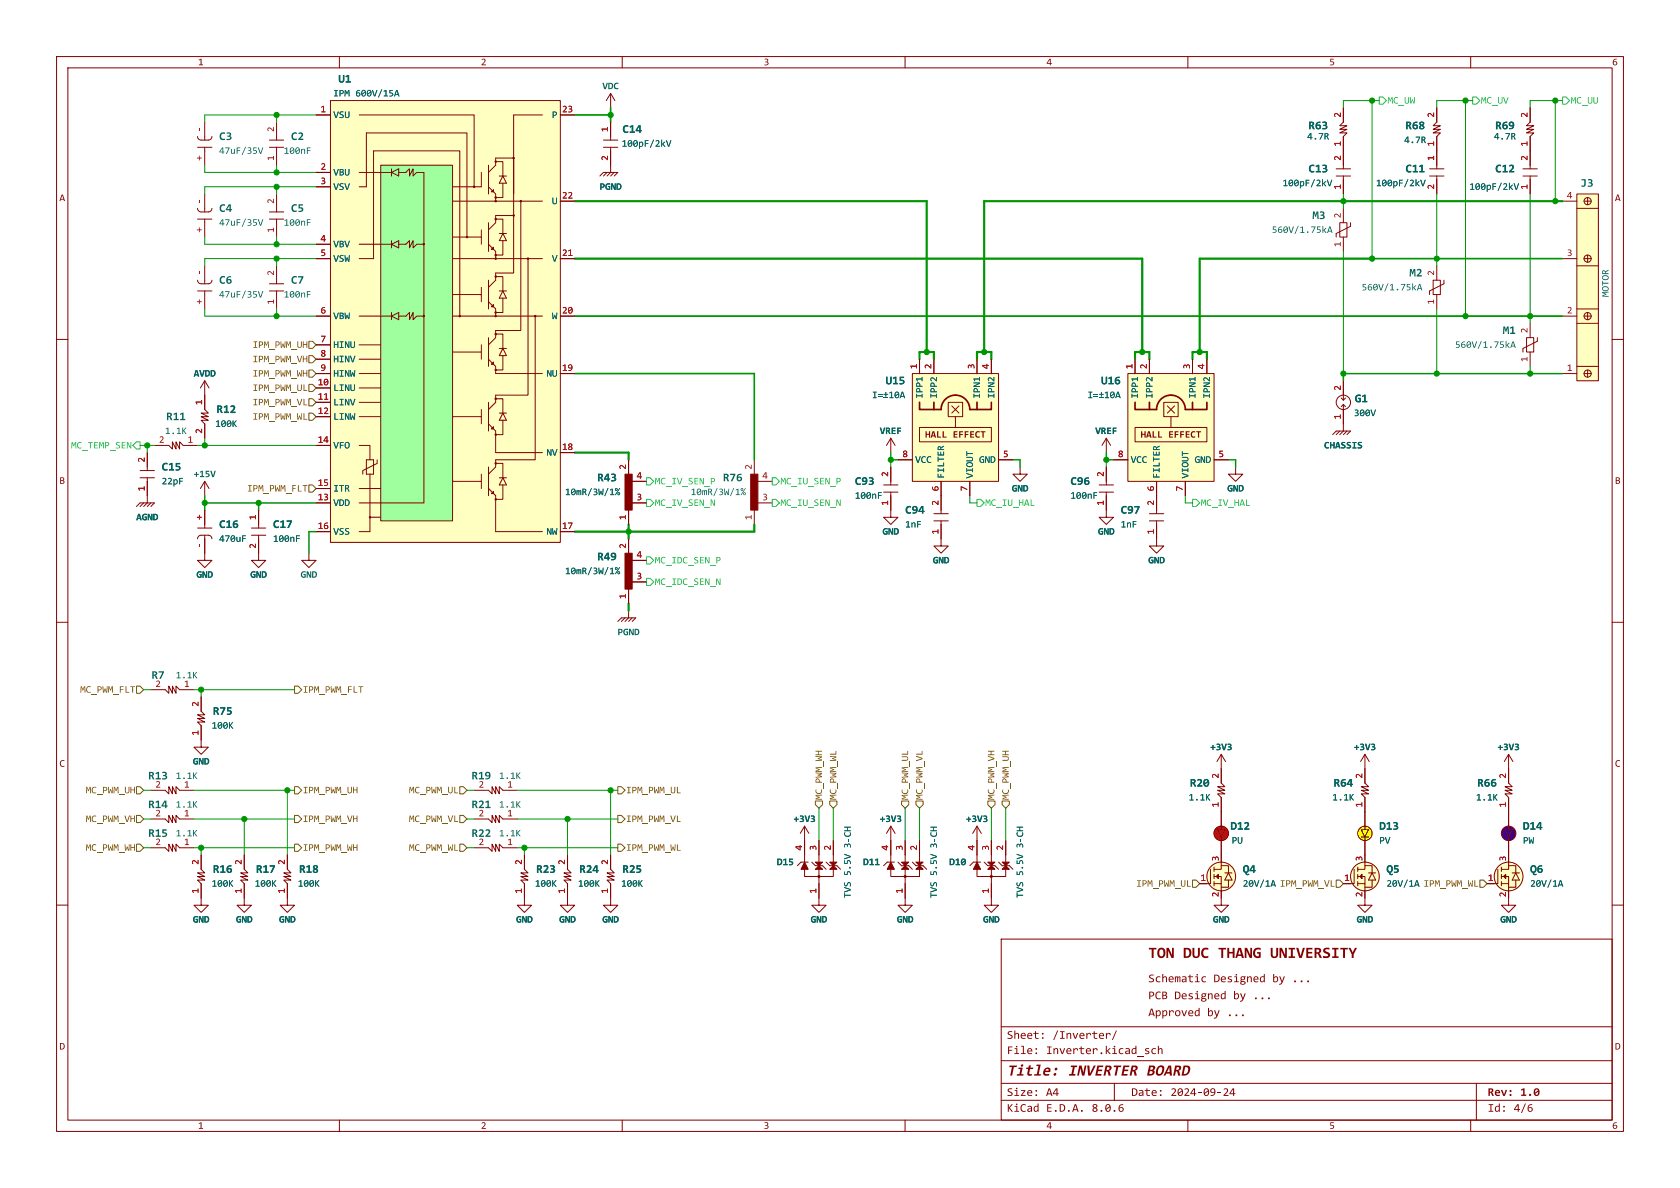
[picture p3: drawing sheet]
<svg xmlns="http://www.w3.org/2000/svg" width="297mm" height="210mm" viewBox="0 0 297 210" stroke-linecap="round" stroke-linejoin="round" font-family="sans-serif">
<defs><g id="words">
<g font-size="2.8" fill="#840000">
<text x="203" y="169.9">TONDUCTHANGUNIVERSITY</text>
<text x="178" y="190.7">Title:</text>
<text x="188.8" y="190.7">INVERTERBOARD</text>
</g>
<g font-size="2.1" fill="#006464">
<text x="59.8" y="15">U1</text>
<text x="110" y="23.9">C14</text>
<text x="231.3" y="23.3">R63</text>
<text x="248.5" y="23.3">R68</text>
<text x="264.3" y="23.3">R69</text>
<text x="38.7" y="25.2">C3</text>
<text x="51.4" y="25.2">C2</text>
<text x="231.3" y="30.9">C13</text>
<text x="248.5" y="30.9">C11</text>
<text x="264.3" y="30.9">C12</text>
<text x="279.4" y="33.5">J3</text>
<text x="38.7" y="37.9">C4</text>
<text x="51.4" y="37.9">C5</text>
<text x="232" y="39.2">M3</text>
<text x="38.7" y="50.6">C6</text>
<text x="51.4" y="50.6">C7</text>
<text x="249.2" y="49.3">M2</text>
<text x="265.7" y="59.5">M1</text>
<text x="156.6" y="68.4">U15</text>
<text x="194.7" y="68.4">U16</text>
<text x="239.5" y="71.6">G1</text>
<text x="29.4" y="74.7">R11</text>
<text x="38.3" y="73.5">R12</text>
<text x="28.6" y="83.6">C15</text>
<text x="105.6" y="85.5">R43</text>
<text x="127.8" y="85.5">R76</text>
<text x="151.1" y="86.2">C93</text>
<text x="189.2" y="86.2">C96</text>
<text x="38.7" y="93.8">C16</text>
<text x="48.3" y="93.8">C17</text>
<text x="160" y="91.2">C94</text>
<text x="198.1" y="91.2">C97</text>
<text x="105.6" y="99.5">R49</text>
<text x="26.8" y="120.4">R7</text>
<text x="37.6" y="126.8">R75</text>
<text x="26.2" y="138.2">R13</text>
<text x="26.2" y="143.3">R14</text>
<text x="83.4" y="143.3">R21</text>
<text x="83.4" y="138.2">R19</text>
<text x="210.4" y="139.5">R20</text>
<text x="235.8" y="139.5">R64</text>
<text x="261.2" y="139.5">R66</text>
<text x="26.2" y="148.4">R15</text>
<text x="83.4" y="148.4">R22</text>
<text x="217.5" y="147.1">D12</text>
<text x="243.8" y="147.1">D13</text>
<text x="269.2" y="147.1">D14</text>
<text x="37.6" y="154.7">R16</text>
<text x="45.3" y="154.7">R17</text>
<text x="52.9" y="154.7">R18</text>
<text x="94.8" y="154.7">R23</text>
<text x="102.4" y="154.7">R24</text>
<text x="110" y="154.7">R25</text>
<text x="219.7" y="154.7">Q4</text>
<text x="245.1" y="154.7">Q5</text>
<text x="270.5" y="154.7">Q6</text>
</g>
<g font-size="2.1" fill="#840000">
<text x="203" y="174.1">Schematic</text>
<text x="203" y="177.1">PCBDesigned</text>
<text x="214.5" y="174.1">Designed</text>
<text x="218" y="177.1">by ...</text>
<text x="224.9" y="174.1">by ...</text>
<text x="178" y="184.1">Sheet:</text>
<text x="186.1" y="184.1">/Inverter/</text>
<text x="203" y="180.1">Approved by ...</text>
<text x="178" y="186.8">File:</text>
<text x="184.9" y="186.8">Inverter.kicad_sch</text>
<text x="178" y="197">KiCad E.D.A.</text>
<text x="178" y="194.2">Size:</text>
<text x="184.9" y="194.2">A4</text>
<text x="193" y="197">8.0.6</text>
<text x="200" y="194.2">Date:</text>
<text x="206.9" y="194.2">2024-09-24</text>
<text x="263" y="194.2">Rev: 1.0</text>
<text x="263" y="197">Id:</text>
<text x="267.6" y="197">4/6</text>
</g>
<g font-size="1.8" fill="#840000">
<text x="35" y="11.9">1</text>
<text x="85" y="11.9">2</text>
<text x="135" y="11.9">3</text>
<text x="185" y="11.9">4</text>
<text x="235" y="11.9">5</text>
<text x="285" y="11.9">6</text>
<text x="10.5" y="35.9">A</text>
<text x="285.5" y="35.9">A</text>
<text x="163.5" y="77.7">HALLEFFECT</text>
<text x="201.6" y="77.7">HALLEFFECT</text>
<text x="10.5" y="85.9">B</text>
<text x="285.5" y="85.9">B</text>
<text x="10.5" y="135.9">C</text>
<text x="285.5" y="135.9">C</text>
<text x="10.5" y="185.9">D</text>
<text x="285.5" y="185.9">D</text>
<text x="35" y="199.9">1</text>
<text x="85" y="199.9">2</text>
<text x="135" y="199.9">3</text>
<text x="185" y="199.9">4</text>
<text x="235" y="199.9">5</text>
<text x="285" y="199.9">6</text>
</g>
<g font-size="1.8" fill="#006464">
<text x="58.9" y="17.4">IPM 600V/15A</text>
<text x="106.5" y="16.1">VDC</text>
<text x="58.9" y="21.2">VSU</text>
<text x="97.6" y="21.2">P</text>
<text x="38.7" y="27.6">47uF/35V</text>
<text x="50.2" y="27.6">100nF</text>
<text x="109.9" y="26.3">100pF/2kV</text>
<text x="231.1" y="25">4.7R</text>
<text x="248.2" y="25.7">4.7R</text>
<text x="264.1" y="25">4.7R</text>
<text x="58.9" y="31.4">VBU</text>
<text x="58.9" y="33.9">VSV</text>
<text x="106" y="33.9">PGND</text>
<text x="226.7" y="33.3">100pF/2kV</text>
<text x="243.3" y="33.3">100pF/2kV</text>
<text x="259.8" y="33.9">100pF/2kV</text>
<text x="38.7" y="40.3">47uF/35V</text>
<text x="50.2" y="40.3">100nF</text>
<text x="97.6" y="36.5">U</text>
<text x="224.8" y="41.5">560V/1.75kA</text>
<text x="58.9" y="44.1">VBV</text>
<text x="58.9" y="46.6">VSW</text>
<text x="97.6" y="46.6">V</text>
<text x="38.7" y="53">47uF/35V</text>
<text x="50.2" y="53">100nF</text>
<text x="240.7" y="51.7">560V/1.75kA</text>
<text x="284.7" y="52.5" transform="rotate(-90 284.7 52.5)">MOTOR</text>
<text x="58.9" y="56.8">VBW</text>
<text x="97.6" y="56.8">W</text>
<text x="58.9" y="61.9">HINU</text>
<text x="58.9" y="64.4">HINV</text>
<text x="257.2" y="61.9">560V/1.75kA</text>
<text x="34.2" y="66.9">AVDD</text>
<text x="58.9" y="69.5">LINU</text>
<text x="58.9" y="66.9">HINW</text>
<text x="96.6" y="66.9">NU</text>
<text x="163.5" y="70.5" transform="rotate(-90 163.5 70.5)">IPP1</text>
<text x="166" y="70.5" transform="rotate(-90 166 70.5)">IPP2</text>
<text x="173.6" y="70.5" transform="rotate(-90 173.6 70.5)">IPN1</text>
<text x="176.2" y="70.5" transform="rotate(-90 176.2 70.5)">IPN2</text>
<text x="201.6" y="70.5" transform="rotate(-90 201.6 70.5)">IPP1</text>
<text x="204.1" y="70.5" transform="rotate(-90 204.1 70.5)">IPP2</text>
<text x="211.7" y="70.5" transform="rotate(-90 211.7 70.5)">IPN1</text>
<text x="214.3" y="70.5" transform="rotate(-90 214.3 70.5)">IPN2</text>
<text x="29.2" y="77.1">1.1K</text>
<text x="38.1" y="75.8">100K</text>
<text x="58.9" y="72">LINV</text>
<text x="58.9" y="74.6">LINW</text>
<text x="155.5" y="77.1">VREF</text>
<text x="193.6" y="77.1">VREF</text>
<text x="239.3" y="73.9">300V</text>
<text x="58.9" y="79.6">VFO</text>
<text x="96.6" y="80.9">NV</text>
<text x="161.8" y="82.2">VCC</text>
<text x="173.1" y="82.2">GND</text>
<text x="199.9" y="82.2">VCC</text>
<text x="211.2" y="82.2">GND</text>
<text x="234.1" y="79.6">CHASSIS</text>
<text x="28.6" y="86">22pF</text>
<text x="34.2" y="84.7">+15V</text>
<text x="58.9" y="89.8">VDD</text>
<text x="58.9" y="87.3">ITR</text>
<text x="99.9" y="87.9">10mR/3W/1%</text>
<text x="122.1" y="87.9">10mR/3W/1%</text>
<text x="151.1" y="88.5">100nF</text>
<text x="167.3" y="84.6" transform="rotate(-90 167.3 84.6)">FILTER</text>
<text x="172.4" y="84.6" transform="rotate(-90 172.4 84.6)">VIOUT</text>
<text x="178.9" y="87.3">GND</text>
<text x="189.2" y="88.5">100nF</text>
<text x="205.4" y="84.6" transform="rotate(-90 205.4 84.6)">FILTER</text>
<text x="210.5" y="84.6" transform="rotate(-90 210.5 84.6)">VIOUT</text>
<text x="217" y="87.3">GND</text>
<text x="24.1" y="92.3">AGND</text>
<text x="58.9" y="94.9">VSS</text>
<text x="96.6" y="94.9">NW</text>
<text x="156" y="94.9">GND</text>
<text x="160" y="93.6">1nF</text>
<text x="194.1" y="94.9">GND</text>
<text x="198.1" y="93.6">1nF</text>
<text x="38.7" y="96.2">470uF</text>
<text x="48.3" y="96.2">100nF</text>
<text x="99.9" y="101.9">10mR/3W/1%</text>
<text x="164.9" y="100">GND</text>
<text x="203" y="100">GND</text>
<text x="34.7" y="102.5">GND</text>
<text x="44.3" y="102.5">GND</text>
<text x="53.1" y="102.5">GND</text>
<text x="109.2" y="112.7">PGND</text>
<text x="31.1" y="120.3">1.1K</text>
<text x="37.4" y="129.2">100K</text>
<text x="34.1" y="135.5">GND</text>
<text x="213.9" y="133">+3V3</text>
<text x="239.3" y="133">+3V3</text>
<text x="264.7" y="133">+3V3</text>
<text x="31.1" y="138.1">1.1K</text>
<text x="31.1" y="143.1">1.1K</text>
<text x="88.2" y="143.1">1.1K</text>
<text x="88.2" y="138.1">1.1K</text>
<text x="210.1" y="141.9">1.1K</text>
<text x="235.5" y="141.9">1.1K</text>
<text x="260.9" y="141.9">1.1K</text>
<text x="31.1" y="148.2">1.1K</text>
<text x="88.2" y="148.2">1.1K</text>
<text x="140.3" y="145.7">+3V3</text>
<text x="150.8" y="150" transform="rotate(-90 150.8 150)">3-CH</text>
<text x="155.5" y="145.7">+3V3</text>
<text x="166" y="150" transform="rotate(-90 166 150)">3-CH</text>
<text x="170.8" y="145.7">+3V3</text>
<text x="181.2" y="150" transform="rotate(-90 181.2 150)">3-CH</text>
<text x="217.8" y="149.5">PU</text>
<text x="243.8" y="149.5">PV</text>
<text x="269.2" y="149.5">PW</text>
<text x="137.3" y="153.3">D15</text>
<text x="152.6" y="153.3">D11</text>
<text x="167.8" y="153.3">D10</text>
<text x="37.4" y="157.1">100K</text>
<text x="45" y="157.1">100K</text>
<text x="52.7" y="157.1">100K</text>
<text x="94.6" y="157.1">100K</text>
<text x="102.2" y="157.1">100K</text>
<text x="109.8" y="157.1">100K</text>
<text x="150.8" y="158.8" transform="rotate(-90 150.8 158.8)">TVS 5.5V</text>
<text x="166" y="158.8" transform="rotate(-90 166 158.8)">TVS 5.5V</text>
<text x="181.2" y="158.8" transform="rotate(-90 181.2 158.8)">TVS 5.5V</text>
<text x="219.7" y="157.1">20V/1A</text>
<text x="245.1" y="157.1">20V/1A</text>
<text x="270.5" y="157.1">20V/1A</text>
<text x="34.1" y="163.5">GND</text>
<text x="41.7" y="163.5">GND</text>
<text x="49.3" y="163.5">GND</text>
<text x="91.2" y="163.5">GND</text>
<text x="98.9" y="163.5">GND</text>
<text x="106.5" y="163.5">GND</text>
<text x="143.3" y="163.5">GND</text>
<text x="158.6" y="163.5">GND</text>
<text x="173.8" y="163.5">GND</text>
<text x="214.4" y="163.5">GND</text>
<text x="239.8" y="163.5">GND</text>
<text x="265.2" y="163.5">GND</text>
</g>
<g font-size="1.8" fill="#a90000">
<text x="35.9" y="23.3" transform="rotate(-90 35.9 23.3)">-</text>
<text x="48.6" y="23.3" transform="rotate(-90 48.6 23.3)">2</text>
<text x="56.7" y="20.1">1</text>
<text x="99.4" y="20.1">23</text>
<text x="107.7" y="23.3" transform="rotate(-90 107.7 23.3)">1</text>
<text x="237.2" y="20.8" transform="rotate(-90 237.2 20.8)">2</text>
<text x="253.7" y="20.8" transform="rotate(-90 253.7 20.8)">2</text>
<text x="270.3" y="20.8" transform="rotate(-90 270.3 20.8)">2</text>
<text x="35.9" y="28.4" transform="rotate(-90 35.9 28.4)">+</text>
<text x="48.6" y="28.4" transform="rotate(-90 48.6 28.4)">1</text>
<text x="107.7" y="28.4" transform="rotate(-90 107.7 28.4)">2</text>
<text x="237.2" y="28.4" transform="rotate(-90 237.2 28.4)">2</text>
<text x="237.2" y="25.9" transform="rotate(-90 237.2 25.9)">1</text>
<text x="253.7" y="28.4" transform="rotate(-90 253.7 28.4)">1</text>
<text x="253.7" y="25.9" transform="rotate(-90 253.7 25.9)">1</text>
<text x="270.3" y="28.4" transform="rotate(-90 270.3 28.4)">2</text>
<text x="270.3" y="25.9" transform="rotate(-90 270.3 25.9)">1</text>
<text x="56.7" y="30.2">2</text>
<text x="56.7" y="32.8">3</text>
<text x="99.4" y="35.3">22</text>
<text x="237.2" y="33.5" transform="rotate(-90 237.2 33.5)">1</text>
<text x="253.7" y="33.5" transform="rotate(-90 253.7 33.5)">2</text>
<text x="270.3" y="33.5" transform="rotate(-90 270.3 33.5)">1</text>
<text x="277" y="35.3">4</text>
<text x="35.9" y="41.1" transform="rotate(-90 35.9 41.1)">+</text>
<text x="35.9" y="36" transform="rotate(-90 35.9 36)">-</text>
<text x="48.6" y="41.1" transform="rotate(-90 48.6 41.1)">1</text>
<text x="48.6" y="36" transform="rotate(-90 48.6 36)">2</text>
<text x="237.2" y="38.6" transform="rotate(-90 237.2 38.6)">2</text>
<text x="56.7" y="42.9">4</text>
<text x="56.7" y="45.5">5</text>
<text x="99.4" y="45.5">21</text>
<text x="237.2" y="43.7" transform="rotate(-90 237.2 43.7)">1</text>
<text x="277" y="45.5">3</text>
<text x="35.9" y="53.8" transform="rotate(-90 35.9 53.8)">+</text>
<text x="35.9" y="48.7" transform="rotate(-90 35.9 48.7)">-</text>
<text x="48.6" y="53.8" transform="rotate(-90 48.6 53.8)">1</text>
<text x="48.6" y="48.7" transform="rotate(-90 48.6 48.7)">2</text>
<text x="253.7" y="53.8" transform="rotate(-90 253.7 53.8)">1</text>
<text x="253.7" y="48.7" transform="rotate(-90 253.7 48.7)">2</text>
<text x="56.7" y="55.6">6</text>
<text x="99.4" y="55.6">20</text>
<text x="270.3" y="58.9" transform="rotate(-90 270.3 58.9)">2</text>
<text x="277" y="55.6">2</text>
<text x="56.7" y="60.7">7</text>
<text x="56.7" y="63.2">8</text>
<text x="56.7" y="65.8">9</text>
<text x="99.4" y="65.8">19</text>
<text x="162.3" y="65.3" transform="rotate(-90 162.3 65.3)">1</text>
<text x="164.8" y="65.3" transform="rotate(-90 164.8 65.3)">2</text>
<text x="172.5" y="65.3" transform="rotate(-90 172.5 65.3)">3</text>
<text x="175" y="65.3" transform="rotate(-90 175 65.3)">4</text>
<text x="200.4" y="65.3" transform="rotate(-90 200.4 65.3)">1</text>
<text x="202.9" y="65.3" transform="rotate(-90 202.9 65.3)">2</text>
<text x="210.6" y="65.3" transform="rotate(-90 210.6 65.3)">3</text>
<text x="213.1" y="65.3" transform="rotate(-90 213.1 65.3)">4</text>
<text x="270.3" y="64" transform="rotate(-90 270.3 64)">1</text>
<text x="277" y="65.8">1</text>
<text x="35.9" y="71.6" transform="rotate(-90 35.9 71.6)">1</text>
<text x="56.2" y="68.3">10</text>
<text x="56.2" y="70.9">11</text>
<text x="237.2" y="69.1" transform="rotate(-90 237.2 69.1)">2</text>
<text x="35.9" y="76.7" transform="rotate(-90 35.9 76.7)">2</text>
<text x="56.2" y="73.4">12</text>
<text x="237.2" y="74.1" transform="rotate(-90 237.2 74.1)">1</text>
<text x="25.8" y="81.8" transform="rotate(-90 25.8 81.8)">2</text>
<text x="28.1" y="78.5">2</text>
<text x="33.2" y="78.5">1</text>
<text x="56.2" y="78.5">14</text>
<text x="99.4" y="79.8">18</text>
<text x="110.9" y="83" transform="rotate(-90 110.9 83)">2</text>
<text x="133.1" y="83" transform="rotate(-90 133.1 83)">2</text>
<text x="159.5" y="81">8</text>
<text x="177.3" y="81">5</text>
<text x="197.6" y="81">8</text>
<text x="215.4" y="81">5</text>
<text x="25.8" y="86.8" transform="rotate(-90 25.8 86.8)">1</text>
<text x="56.2" y="88.6">13</text>
<text x="56.2" y="86.1">15</text>
<text x="112.5" y="88.6">3</text>
<text x="112.5" y="84.8">4</text>
<text x="134.8" y="88.6">3</text>
<text x="134.8" y="84.8">4</text>
<text x="157.2" y="89.4" transform="rotate(-90 157.2 89.4)">1</text>
<text x="157.2" y="84.3" transform="rotate(-90 157.2 84.3)">2</text>
<text x="166.1" y="89.4" transform="rotate(-90 166.1 89.4)">2</text>
<text x="166.1" y="86.8" transform="rotate(-90 166.1 86.8)">6</text>
<text x="171.2" y="86.8" transform="rotate(-90 171.2 86.8)">7</text>
<text x="195.3" y="89.4" transform="rotate(-90 195.3 89.4)">1</text>
<text x="195.3" y="84.3" transform="rotate(-90 195.3 84.3)">2</text>
<text x="204.2" y="89.4" transform="rotate(-90 204.2 89.4)">2</text>
<text x="204.2" y="86.8" transform="rotate(-90 204.2 86.8)">6</text>
<text x="209.3" y="86.8" transform="rotate(-90 209.3 86.8)">7</text>
<text x="35.9" y="91.9" transform="rotate(-90 35.9 91.9)">+</text>
<text x="45.5" y="91.9" transform="rotate(-90 45.5 91.9)">1</text>
<text x="56.2" y="93.7">16</text>
<text x="99.4" y="93.7">17</text>
<text x="110.9" y="91.9" transform="rotate(-90 110.9 91.9)">1</text>
<text x="133.1" y="91.9" transform="rotate(-90 133.1 91.9)">1</text>
<text x="166.1" y="94.5" transform="rotate(-90 166.1 94.5)">1</text>
<text x="204.2" y="94.5" transform="rotate(-90 204.2 94.5)">1</text>
<text x="35.9" y="97" transform="rotate(-90 35.9 97)">-</text>
<text x="45.5" y="97" transform="rotate(-90 45.5 97)">2</text>
<text x="110.9" y="97" transform="rotate(-90 110.9 97)">2</text>
<text x="112.5" y="98.8">4</text>
<text x="110.9" y="105.9" transform="rotate(-90 110.9 105.9)">1</text>
<text x="112.5" y="102.6">3</text>
<text x="27.5" y="121.7">2</text>
<text x="32.5" y="121.7">1</text>
<text x="35.3" y="124.9" transform="rotate(-90 35.3 124.9)">2</text>
<text x="35.3" y="130" transform="rotate(-90 35.3 130)">1</text>
<text x="215.6" y="137.6" transform="rotate(-90 215.6 137.6)">2</text>
<text x="241" y="137.6" transform="rotate(-90 241 137.6)">2</text>
<text x="266.4" y="137.6" transform="rotate(-90 266.4 137.6)">2</text>
<text x="27.5" y="139.4">2</text>
<text x="32.5" y="139.4">1</text>
<text x="84.6" y="139.4">2</text>
<text x="89.7" y="139.4">1</text>
<text x="215.6" y="142.7" transform="rotate(-90 215.6 142.7)">1</text>
<text x="241" y="142.7" transform="rotate(-90 241 142.7)">1</text>
<text x="266.4" y="142.7" transform="rotate(-90 266.4 142.7)">1</text>
<text x="27.5" y="149.6">2</text>
<text x="27.5" y="144.5">2</text>
<text x="32.5" y="149.6">1</text>
<text x="32.5" y="144.5">1</text>
<text x="84.6" y="149.6">2</text>
<text x="84.6" y="144.5">2</text>
<text x="89.7" y="149.6">1</text>
<text x="89.7" y="144.5">1</text>
<text x="35.3" y="152.9" transform="rotate(-90 35.3 152.9)">2</text>
<text x="42.9" y="152.9" transform="rotate(-90 42.9 152.9)">2</text>
<text x="50.5" y="152.9" transform="rotate(-90 50.5 152.9)">2</text>
<text x="92.5" y="152.9" transform="rotate(-90 92.5 152.9)">2</text>
<text x="100.1" y="152.9" transform="rotate(-90 100.1 152.9)">2</text>
<text x="107.7" y="152.9" transform="rotate(-90 107.7 152.9)">2</text>
<text x="142" y="150.3" transform="rotate(-90 142 150.3)">4</text>
<text x="144.5" y="150.3" transform="rotate(-90 144.5 150.3)">3</text>
<text x="147.1" y="150.3" transform="rotate(-90 147.1 150.3)">2</text>
<text x="157.2" y="150.3" transform="rotate(-90 157.2 150.3)">4</text>
<text x="159.8" y="150.3" transform="rotate(-90 159.8 150.3)">3</text>
<text x="162.3" y="150.3" transform="rotate(-90 162.3 150.3)">2</text>
<text x="172.5" y="150.3" transform="rotate(-90 172.5 150.3)">4</text>
<text x="175" y="150.3" transform="rotate(-90 175 150.3)">3</text>
<text x="177.5" y="150.3" transform="rotate(-90 177.5 150.3)">2</text>
<text x="212.2" y="156">1</text>
<text x="215.6" y="152.3" transform="rotate(-90 215.6 152.3)">3</text>
<text x="237.6" y="156">1</text>
<text x="241" y="152.3" transform="rotate(-90 241 152.3)">3</text>
<text x="263" y="156">1</text>
<text x="266.4" y="152.3" transform="rotate(-90 266.4 152.3)">3</text>
<text x="35.3" y="158" transform="rotate(-90 35.3 158)">1</text>
<text x="42.9" y="158" transform="rotate(-90 42.9 158)">1</text>
<text x="50.5" y="158" transform="rotate(-90 50.5 158)">1</text>
<text x="92.5" y="158" transform="rotate(-90 92.5 158)">1</text>
<text x="100.1" y="158" transform="rotate(-90 100.1 158)">1</text>
<text x="107.7" y="158" transform="rotate(-90 107.7 158)">1</text>
<text x="144.5" y="158" transform="rotate(-90 144.5 158)">1</text>
<text x="159.8" y="158" transform="rotate(-90 159.8 158)">1</text>
<text x="175" y="158" transform="rotate(-90 175 158)">1</text>
<text x="215.6" y="158.6" transform="rotate(-90 215.6 158.6)">2</text>
<text x="241" y="158.6" transform="rotate(-90 241 158.6)">2</text>
<text x="266.4" y="158.6" transform="rotate(-90 266.4 158.6)">2</text>
</g>
<g font-size="1.8" fill="#00c864">
<text x="245.3" y="18.7">MC_UW</text>
<text x="261.8" y="18.7">MC_UV</text>
<text x="277.7" y="18.7">MC_UU</text>
<text x="115.8" y="89.8">MC_IV_SEN_N</text>
<text x="115.8" y="86">MC_IV_SEN_P</text>
<text x="138" y="89.8">MC_IU_SEN_N</text>
<text x="138" y="86">MC_IU_SEN_P</text>
<text x="174.2" y="89.8">MC_IU_HAL</text>
<text x="212.3" y="89.8">MC_IV_HAL</text>
<text x="115.8" y="100">MC_IDC_SEN_P</text>
<text x="115.8" y="103.8">MC_IDC_SEN_N</text>
</g>
<g font-size="1.8" fill="#725600">
<text x="44.7" y="61.9">IPM_PWM_UH</text>
<text x="44.7" y="64.4">IPM_PWM_VH</text>
<text x="44.7" y="69.5">IPM_PWM_UL</text>
<text x="44.7" y="66.9">IPM_PWM_WH</text>
<text x="44.7" y="72">IPM_PWM_VL</text>
<text x="44.7" y="74.6">IPM_PWM_WL</text>
<text x="43.7" y="87.3">IPM_PWM_FLT</text>
<text x="53.5" y="122.8">IPM_PWM_FLT</text>
<text x="53.5" y="140.6">IPM_PWM_UH</text>
<text x="110.7" y="140.6">IPM_PWM_UL</text>
<text x="145.7" y="141.4" transform="rotate(-90 145.7 141.4)">MC_PWM_WH</text>
<text x="148.2" y="141.4" transform="rotate(-90 148.2 141.4)">MC_PWM_WL</text>
<text x="160.9" y="141.4" transform="rotate(-90 160.9 141.4)">MC_PWM_UL</text>
<text x="163.5" y="141.4" transform="rotate(-90 163.5 141.4)">MC_PWM_VL</text>
<text x="176.2" y="141.4" transform="rotate(-90 176.2 141.4)">MC_PWM_VH</text>
<text x="178.7" y="141.4" transform="rotate(-90 178.7 141.4)">MC_PWM_UH</text>
<text x="53.5" y="145.7">IPM_PWM_VH</text>
<text x="110.7" y="145.7">IPM_PWM_VL</text>
<text x="53.5" y="150.8">IPM_PWM_WH</text>
<text x="110.7" y="150.8">IPM_PWM_WL</text>
<text x="200.9" y="157.1">IPM_PWM_UL</text>
<text x="219.7" y="157.1">20V/1A IPM_PWM_VL</text>
<text x="245.1" y="157.1">20V/1A IPM_PWM_WL</text>
</g>
<g font-size="1.8" fill="#009600">
<text x="12.6" y="79.6">MC_TEMP_SEN</text>
<text x="14.2" y="122.8">MC_PWM_FLT</text>
<text x="15.2" y="140.6">MC_PWM_UH</text>
<text x="72.3" y="140.6">MC_PWM_UL</text>
<text x="15.2" y="145.7">MC_PWM_VH</text>
<text x="72.3" y="145.7">MC_PWM_VL</text>
<text x="15.2" y="150.8">MC_PWM_WH</text>
<text x="72.3" y="150.8">MC_PWM_WL</text>
</g>
</g></defs>
<g fill="none" stroke="#840000" stroke-width=".18">
<path d="M10 10h277v190h-277zM12 12h273v186h-273zM60 10v2M110 10v2M160 10v2M210 10v2M260 10v2M10 60h2M285 60h2M10 110h2M285 110h2M10 160h2"/>
<path d="M285 160h2M177 166h108v32h-108zM60 198v2M110 198v2M160 198v2M210 198v2M260 198v2"/>
</g>
<path d="M217.9 192.4h.3v.9h.2v.1h-.2v.3h-.2v-.3h-.7v-.1h.7v-.7l-.5 .7h-.2z" fill="#840000"/>
<path d="M177 194.5h108" fill="none" stroke="#840000" stroke-width=".18"/>
<path d="M197.9 195.4l.7-.2v.2l-.5 .1-.2 .3a.46 .46 0 0 1 .7 .2 .46 .46 0 0 1-.4 .6 .46 .46 0 0 1-.5-.5v-.1h.2a.3 .3 0 0 0 .1 .4 .3 .3 0 0 0 .4-.1 .3 .3 0 0 0-.1-.4l-.6 .1z" fill="#840000"/>
<path d="M177 191.5h108" fill="none" stroke="#840000" stroke-width=".18"/>
<g fill="#840000">
<circle cx="183.2" cy="192.8" r=".16"/>
<circle cx="183.2" cy="193.6" r=".16"/>
<circle cx="265.9" cy="195.6" r=".16"/>
<circle cx="265.9" cy="196.4" r=".16"/>
</g>
<path d="M177 187.5h108" fill="none" stroke="#840000" stroke-width=".18"/>
<g fill="#840000">
<path d="M184.7 188.9a.55 .55 0 0 1 .8-.2 .55 .55 0 0 1 .2 .8h-.9a.47 .47 0 0 0 .7 .3v.3a.66 .66 0 0 1-.9 0 .66 .66 0 0 1-.1-.8h.9a.29 .29 0 0 0-.3-.4 .29 .29 0 0 0-.3 .4h-.3z"/>
<path d="M181.8 185.4a.46 .46 0 0 1 .5-.1 .46 .46 0 0 1 .2 .6h-.7l.1 .3h.5v.1a.55 .55 0 0 1-.6 0 .55 .55 0 0 1-.2-.6h.7a.27 .27 0 0 0-.3-.3 .27 .27 0 0 0-.2 .3h-.2z"/>
<path d="M202.5 185.4l.6-.1v.2l-.1-.1a.22 .22 0 0 0-.3 0 .22 .22 0 0 0-.1 .3 .22 .22 0 0 0 .4 .1 .35 .35 0 0 1 .1 .5 .35 .35 0 0 1-.5 0h-.2v-.2l.5 .1 .1-.2a.5 .5 0 0 1-.5-.6z"/>
<path d="M203.7 185.4l.1-.1a.33 .33 0 0 1 .5 .2 .39 .39 0 0 0-.6 .3 .39 .39 0 0 0 .6 .3 .37 .37 0 0 1-.6 .2l-.2-.4z"/>
<path d="M204.7 184.9h.2v.6a.35 .35 0 0 1 .4-.2 .35 .35 0 0 1 .2 .4v.6h-.2v-.6a.24 .24 0 0 0-.2-.3 .24 .24 0 0 0-.2 .2v.7h-.2z"/>
<circle cx="186.7" cy="189" r=".25"/>
<circle cx="186.5" cy="189.9" r=".25"/>
<circle cx="183.2" cy="185.4" r=".16"/>
<circle cx="183.2" cy="186.2" r=".16"/>
</g>
<path d="M177 181.5h108" fill="none" stroke="#840000" stroke-width=".18"/>
<g fill="#840000">
<path d="M194.4 182.7a.46 .46 0 0 1 .6-.1 .46 .46 0 0 1 .2 .6h-.7l.1 .3h.5v.1a.55 .55 0 0 1-.6 0 .55 .55 0 0 1-.2-.6h.7a.27 .27 0 0 0-.3-.3 .27 .27 0 0 0-.2 .3h-.2z"/>
<path d="M195.5 182.6h.2v.2a.36 .36 0 0 1 .4-.2 .36 .36 0 0 1 .3 .4h-.2a.24 .24 0 0 0-.3-.3 .24 .24 0 0 0-.2 .3v.6h-.2z"/>
<path d="M197.3 182.2h.2l-.8 1.6h-.1z"/>
<circle cx="231.3" cy="173.5" r=".17"/>
<circle cx="224.3" cy="176.5" r=".17"/>
</g>
<path d="M197 191.5v3M261 191.5v6.5" fill="none" stroke="#840000" stroke-width=".18"/>
<circle cx="219.7" cy="179.5" r=".17" fill="#840000"/>
<g fill="none" stroke="#840000" stroke-width=".18">
<path d="M254 19.1v2.5l-.6 .6h1.2l-1.2 .7h1.2l-1.2 .6h1.2l-.6 .6v2.6M270.5 19.1v2.5l-.6 .6h1.2l-1.2 .7h1.2l-1.2 .6h1.2l-.6 .6v5.7M269.2 31.1h2.6M269.2 29.8h2.6M270.5 31.1v3.2M34.9 49.5a.63 .63 0 0 0 .7 .7h1.2a.63 .63 0 0 0 .7-.7M34.9 51.4h2.6M36.2 47v3.2M36.2 51.4v3.2M45.7 97.8v1.3h1.3l-1.3 1.2-1.3-1.2h1.3M180.3 82.6v1.2h1.3l-1.3 1.3-1.2-1.3h1.2M194.3 87h2.5"/>
<path d="M194.3 85.7h2.5M195.6 87v4.4h1.2l-1.2 1.3-1.3-1.3h1.3M195.6 82.6v3.1M35.6 123.2v2.5l.6 .7h-1.3l1.3 .6h-1.3l1.3 .6h-1.3l.7 .7v3.8h1.2l-1.2 1.3-1.3-1.3h1.3"/>
</g>
<path d="M199.4 66h15.2v19.1h-15.2z" fill="#ffffc2"/>
<g fill="none" stroke="#840000" stroke-width=".18">
<path d="M199.4 66h15.2v19.1h-15.2zM200.7 75.6h12.7v2.5h-12.7zM200.7 63.5v2.5M203.2 63.5v2.5M205.7 71.1h2.6v2.6h-2.6zM206.4 71.8l1.2 1.2M207 73.7v1.9M207.6 71.8l-1.2 1.2M210.8 63.5v2.5M213.4 63.5v2.5M196.8 81.3h2.6M204.5 85.1v2.5"/>
<path d="M209.5 85.1v2.5M214.6 81.3h2.6"/>
</g>
<path d="M200.7 71.1v1.3h3.8a2.54 2.54 0 0 1 2.5-2.5 2.54 2.54 0 0 1 2.5 2.5h3.9v-1.3M203.2 71.1v1.3M210.8 71.1v1.3" fill="none" stroke="#840000" stroke-width=".3"/>
<g fill="#006464">
<path d="M192.4 69.2h.7v.2h-.3v.8h.3v.2h-.7v-.2h.3v-.8h-.3z"/>
<path d="M193.4 69.7h.7v.1h-.7z"/>
<path d="M193.4 70h.7v.1h-.7z"/>
<path d="M194.6 69.3h.2v.3h.3v.2h-.3v.3h-.2v-.3h-.3v-.2h.3z"/>
<path d="M194.3 70.2h.8v.2h-.8z"/>
<path d="M195.3 69.4l.5-.2v1h.3v.2h-.8v-.2h.3v-.8l-.2 .2z"/>
<path d="M196.4 69.3a.54 .54 0 0 1 .7 .2 .54 .54 0 0 1-.1 .7 .38 .38 0 0 1-.4 .2 .38 .38 0 0 1-.3-.3h.1a.28 .28 0 0 0 .4 .1 .28 .28 0 0 0 .1-.4v-.1l-.6 .4-.1-.3 .2 .1 .5-.3a.28 .28 0 0 0-.4-.2 .28 .28 0 0 0-.1 .4h-.2z"/>
<path d="M197.5 69.2h.2l.4 1.2h-.2v-.3h-.5l-.1 .3h-.1l.1-.4h.5l-.2-.6-.2 .6h-.1z"/>
</g>
<g fill="none" stroke="#840000" stroke-width=".18">
<path d="M236.2 31.1h2.6M236.2 29.8h2.6M236.9 39.4h1.2v2.5h-1.2zM237.5 26.7v3.1M237.5 31.1v3.2M237.5 36.8v2.6M238.8 39.4v.6l-2.6 1.3v.6M237.5 41.9v2.6M195.6 77.5l-.8 1.2M195.6 77.5v2.5M195.6 77.5l.7 1.2M215.9 135.9v2.5l.6 .7h-1.2l1.2 .6h-1.2l1.2 .6h-1.2l.6 .7v2.5"/>
<path d="M26.7 149.9h2.5l.6 .6v-1.3l.7 1.3v-1.3l.6 1.3v-1.3l.6 .7h2.6"/>
</g>
<path d="M235 40h.2l.4 1.2h-.2l-.1-.3h-.4l-.1 .3h-.2l.1-.4h.6l-.2-.6-.2 .6h-.2z" fill="#006464"/>
<path d="M218.4 82.6v1.2h1.3l-1.3 1.3-1.2-1.3h1.2M215.9 158.8v1.2h1.3l-1.3 1.3-1.3-1.3h1.3" fill="none" stroke="#840000" stroke-width=".18"/>
<path d="M161.3 66h15.2v19.1h-15.2z" fill="#ffffc2"/>
<g fill="none" stroke="#840000" stroke-width=".18">
<path d="M161.3 66h15.2v19.1h-15.2zM162.6 75.6h12.7v2.5h-12.7zM162.6 63.5v2.5M165.1 63.5v2.5M167.6 71.1h2.6v2.6h-2.6zM168.3 71.8l1.2 1.2M168.9 73.7v1.9M169.5 71.8l-1.2 1.2M172.7 63.5v2.5M175.3 63.5v2.5M158.7 81.3h2.6M166.4 85.1v2.5"/>
<path d="M171.4 85.1v2.5M176.5 81.3h2.6"/>
</g>
<path d="M162.6 71.1v1.3h3.8a2.54 2.54 0 0 1 2.5-2.5 2.54 2.54 0 0 1 2.5 2.5h3.9v-1.3M165.1 71.1v1.3M172.7 71.1v1.3" fill="none" stroke="#840000" stroke-width=".3"/>
<g fill="#006464">
<path d="M154.3 69.2h.7v.2h-.3v.8h.3v.2h-.7v-.2h.3v-.8h-.3z"/>
<path d="M155.3 69.7h.7v.1h-.7z"/>
<path d="M155.3 70h.7v.1h-.7z"/>
<path d="M156.5 69.3h.2v.3h.3v.2h-.3v.3h-.2v-.3h-.3v-.2h.3z"/>
<path d="M156.2 70.2h.8v.2h-.8z"/>
<path d="M157.2 69.4l.5-.2v1h.3v.2h-.8v-.2h.3v-.8l-.2 .2z"/>
<path d="M158.3 69.3a.54 .54 0 0 1 .7 .2 .54 .54 0 0 1-.1 .7 .38 .38 0 0 1-.4 .2 .38 .38 0 0 1-.3-.3h.1a.28 .28 0 0 0 .4 .1 .28 .28 0 0 0 .1-.4v-.1l-.6 .4-.1-.3 .2 .1 .5-.3a.28 .28 0 0 0-.4-.2 .28 .28 0 0 0-.1 .4h-.2z"/>
<path d="M159.4 69.2h.2l.4 1.2h-.2v-.3h-.5l-.1 .3h-.1l.1-.4h.5l-.2-.6-.2 .6h-.1z"/>
</g>
<path d="M253.4 49.5h1.2v2.6h-1.2zM254 47v2.5M254 52.1v2.5M255.3 49.5v.7l-2.6 1.2v.7" fill="none" stroke="#840000" stroke-width=".18"/>
<path d="M250.9 50.2h.2l.4 1.1h-.2l-.1-.2h-.5v.2h-.2l.1-.4h.6l-.2-.6-.2 .6h-.2z" fill="#006464"/>
<path d="M237.5 19.1v2.5l-.6 .6h1.2l-1.2 .7h1.2l-1.2 .6h1.2l-.6 .6v2.6M157.5 77.5l-.8 1.2M157.5 77.5v2.5M157.5 77.5l.7 1.2M26.7 139.7h2.5l.6 .6v-1.2l.7 1.2v-1.2l.6 1.2v-1.2l.6 .6h2.6M215.9 133.4l-.8 1.2M215.9 133.4v2.5M215.9 133.4l.8 1.2M266.7 133.4v5l.6 .7h-1.2l1.2 .6h-1.2l1.2 .6h-1.2l.6 .7v2.5M266.7 133.4l-.8 1.2M266.7 133.4l.8 1.2M26.7 144.8h2.5l.6 .6v-1.3l.7 1.3v-1.3l.6 1.3v-1.3l.6 .7h2.6" fill="none" stroke="#840000" stroke-width=".18"/>
<path d="M58.4 17.8h40.7v78.1h-40.7z" fill="#ffffc2"/>
<path d="M67.3 29.2h12.7v62.9h-12.7z" fill="#9fff9f"/>
<g fill="none" stroke="#840000" stroke-width=".18">
<path d="M58.4 17.8h40.7v78.1h-40.7zM107.9 16.5l-.7 1.3M107.9 16.5v2.6M107.9 16.5l.8 1.3M55.9 30.5h2.5M55.9 33h2.5M55.9 20.3h2.5M63.5 33h1.3v-9.5h17.7v18.4M63.5 20.3h20.3v12.7M63.5 30.5h5.7M67.3 29.2h12.7v62.9h-12.7zM69.2 30.5l1.3-.7v1.3z"/>
<path d="M69.2 29.8v1.3M70.5 30.5h1.3l.6-.7v1.3l.6-1.3v1.3l.7-.6h1.2v58.4h-11.4M80 35.6h15.9M85.1 30.5v2.5h-5.1M86.4 30.5l1.2-1.3v-1.3h3.2v10.2h-3.2v1.3l-1.2 1.2M86.4 29.2v5.1M86.4 39.4v5.1M86.4 33l1.2 1.3v1.3M87.6 38.7h1.3v2.6M87.6 28.6h1.3v2.5M88.3 31.1h1.2M88.9 31.1l.6 1.3h-1.2z"/>
<path d="M88.9 32.4v2.5h-1.3M90.8 38.1v10.2h-3.2v1.2l-1.2 1.3M92.1 35.6v22.8h-4.5v1.3l-1.2 1.3M95.9 20.3h-5.1v14M55.9 55.9h2.5M55.9 43.2h2.5M55.9 45.7h2.5M63.5 45.7h2.5v-19h15.3v29.2M63.5 55.9h5.7M63.5 43.2h5.7M69.2 55.9l1.3-.7v1.3zM69.2 43.2l1.3-.7v1.3z"/>
<path d="M69.2 42.5v1.3M69.2 55.2v1.3M70.5 55.9h1.3l.6-.7v1.3l.6-1.3v1.3l.7-.6h1.2M70.5 43.2h1.3l.6-.7v1.3l.6-1.3v1.3l.7-.6h1.2M80 55.9h15.9M80 45.7h15.9M80 52.1h5.1M80 41.9h5.1M85.1 40.6v2.6M85.1 50.8v2.5M86.4 49.5v5.1M86.4 59.7v5.1"/>
<path d="M86.4 53.3l1.2 1.3v1.3M86.4 43.2l1.2 1.3v1.2M87.6 59.1h1.3v2.5M87.6 48.9h1.3v2.5M88.3 51.4h1.2M88.3 41.3h1.2M88.9 51.4l.6 1.3h-1.2zM88.9 41.3l.6 1.2h-1.2zM88.9 52.7v2.5h-1.3M88.9 42.5v2.6h-1.3M93.3 45.7v24.2h-5.7v1.2l-1.2 1.3M94.6 55.9v25.4h-7v1.3l-1.2 1.2"/>
<path d="M99.1 45.7h2.5M55.9 71.1h2.5M55.9 66h2.5M55.9 63.5h2.5M55.9 61h2.5M63.5 78.7h1.9v2.6M63.5 73.7h3.8M63.5 71.1h3.8M63.5 68.6h3.8M63.5 66h3.8M63.5 63.5h3.8M63.5 61h3.8"/>
<path d="M80 73.7h5.1M80 62.2h5.1M85.1 61v2.5M85.1 72.4v2.5M86.4 71.1v5.1M86.4 74.9l1.2 1.3v3.8h8.3M86.4 63.5l1.2 1.3v1.2h8.3M87.6 70.5h1.3v2.5M88.3 73h1.2M88.3 61.6h1.2M88.9 73l.6 1.3h-1.2zM88.9 61.6l.6 1.3h-1.2z"/>
<path d="M88.9 74.3v2.5h-1.3M88.9 62.9v2.5h-1.3M63.5 86.4h3.8M64.8 81.3h1.2v2.5h-1.2zM65.4 83.8v10.2h-1.9M65.4 91.4h1.9M66.7 81.3v.6l-2.6 1.3v.6M80 85.1h5.1M85.1 83.8v2.6M86.4 86.4l1.2 1.2v6.4h8.3M86.4 82.6v5M87.6 81.9h1.3v2.6"/>
<path d="M88.3 84.5h1.2M88.9 84.5l.6 1.2h-1.2zM88.9 85.7v2.6h-1.3"/>
</g>
<g fill="#840000" stroke="#840000" stroke-width=".18">
<path d="M87.2 86.9v.3h-.3z"/>
<path d="M87.2 75.4v.4h-.3z"/>
<path d="M87.2 64v.4h-.3z"/>
<path d="M86.9 54.2l.3-.4v.4z"/>
<path d="M87.2 43.7v.4h-.3z"/>
<path d="M86.9 33.9l.3-.4v.4z"/>
<circle cx="65.4" cy="91.4" r=".13"/>
<circle cx="74.9" cy="55.9" r=".13"/>
<circle cx="74.9" cy="43.2" r=".13"/>
<circle cx="81.3" cy="55.9" r=".13"/>
<circle cx="82.5" cy="41.9" r=".13"/>
<circle cx="83.8" cy="33" r=".13"/>
<circle cx="87.6" cy="88.3" r=".13"/>
<circle cx="87.6" cy="81.9" r=".13"/>
<circle cx="87.6" cy="76.8" r=".13"/>
<circle cx="87.6" cy="70.5" r=".13"/>
<circle cx="87.6" cy="65.4" r=".13"/>
<circle cx="87.6" cy="59.1" r=".13"/>
<circle cx="87.6" cy="55.9" r=".13"/>
<circle cx="87.6" cy="55.2" r=".13"/>
<circle cx="87.6" cy="48.9" r=".13"/>
<circle cx="87.6" cy="45.7" r=".13"/>
<circle cx="87.6" cy="45.1" r=".13"/>
<circle cx="87.6" cy="38.7" r=".13"/>
<circle cx="87.6" cy="35.6" r=".13"/>
<circle cx="87.6" cy="34.9" r=".13"/>
<circle cx="87.6" cy="28.6" r=".13"/>
<circle cx="90.8" cy="38.1" r=".13"/>
<circle cx="90.8" cy="27.9" r=".13"/>
<circle cx="92.1" cy="35.6" r=".13"/>
<circle cx="93.3" cy="45.7" r=".13"/>
<circle cx="94.6" cy="55.9" r=".13"/>
</g>
<path d="M278.8 34.3h3.8v33h-3.8z" fill="#ffffc2"/>
<g fill="none" stroke="#840000" stroke-width=".18">
<path d="M276.2 35.6h2.6M278.8 34.3h3.8v33h-3.8zM278.8 36.8h3.8M280 35.6h1.3M280.7 34.9v1.3M269.9 59.7h1.2v2.5h-1.2zM270.5 57.2v2.5M271.8 59.7v.6l-2.6 1.3v.6M276.2 45.7h2.6M276.2 55.9h2.6M278.8 47h3.8M278.8 57.2h3.8"/>
<path d="M278.8 54.6h3.8M280 45.7h1.3M280 55.9h1.3M280.7 45.1v1.3M280.7 55.2v1.3M270.5 62.2v2.6M276.2 66h2.6M278.8 64.8h3.8M280 66h1.3M280.7 65.4v1.3M156.2 87h2.5M156.2 85.7h2.5"/>
<path d="M157.5 87v4.4h1.2l-1.2 1.3-1.3-1.3h1.3M157.5 82.6v3.1M264.8 153.7v2.5h-.6M265.4 154.9h1.3v1.3M265.4 156.2h1.3v1.3M265.4 153.3v.8M265.4 154.6v.7M265.4 155.8v.8M266.7 158.8v1.2h1.3l-1.3 1.3-1.3-1.3h1.3M266.7 153h1.3v1.3M266.7 152.4v1.3h-1.3M267.3 154.3h1.3"/>
<path d="M268 155.6v1.2h-1.3M268 154.3l.6 1.3h-1.3z"/>
<circle cx="280.7" cy="35.6" r=".63"/>
<circle cx="280.7" cy="45.7" r=".63"/>
<circle cx="280.7" cy="55.9" r=".63"/>
<circle cx="280.7" cy="66" r=".63"/>
<circle cx="266.7" cy="154.9" r="2.54"/>
</g>
<circle cx="266.7" cy="154.9" r="2.54" fill="#ffffc2" stroke="#ffffc2" stroke-width=".18"/>
<path d="M266.2 154.6v.7l-.4-.4z" fill="#840000" stroke="#840000" stroke-width=".18"/>
<path d="M267.4 60.4h.2l.4 1.1h-.2l-.1-.3h-.5v.3h-.2l.1-.4h.6l-.2-.6-.2 .6h-.2z" fill="#006464"/>
<g fill="none" stroke="#840000" stroke-width=".18">
<path d="M237.5 19.1v2.5M254 19.1v2.5M270.5 19.1v2.5M34.9 24.1a.63 .63 0 0 0 .7 .7h1.2a.63 .63 0 0 0 .7-.7M34.9 36.8a.63 .63 0 0 0 .7 .7h1.2a.63 .63 0 0 0 .7-.7M34.9 26h2.6M34.9 38.7h2.6M36.2 21.6v3.2M36.2 26v3.2M36.2 34.3v3.2M36.2 38.7v3.2M47.6 24.8h2.6"/>
<path d="M47.6 26h2.6M47.6 38.7h2.6M47.6 37.5h2.6M48.9 21.6v3.2M48.9 26v3.2M48.9 34.3v3.2M48.9 38.7v3.2M106 31.1l.7-.6h2.5l-.6 .6M106.7 24.8h2.5M106.7 26h2.5M107.3 30.5l-.6 .6M107.9 21.6v3.2"/>
<path d="M107.9 26v4.5l-.6 .6M108.6 30.5l-.7 .6M237.5 24.1v2.6M252.7 29.8h2.6M252.7 31.1h2.6M254 24.1v5.7M254 31.1v3.2M270.5 24.1v5.1M270.5 31.8v2.5M47.6 51.4h2.6M47.6 50.2h2.6M48.9 47v3.2"/>
<path d="M48.9 51.4v3.2M27.3 78.7h2.5l.7 .7v-1.3l.6 1.3v-1.3l.6 1.3v-1.3l.7 .6h2.5M36.2 67.3v5.1l.6 .6h-1.2l1.2 .7h-1.2l1.2 .6h-1.2l.6 .6v2.6M36.2 67.3l-.8 1.3M36.2 67.3l.8 1.3M235.6 76.8l.6-.6h2.6l-.7 .6M236.9 76.2l-.7 .6M237.1 70.4l.4 .3M237.5 71.5v4.7l-.6 .6M237.5 67.3v3.4M237.5 71.5l.4 .4M237.5 71.5l-.4 .4"/>
<path d="M237.9 70.4l-.4 .3M238.1 76.2l-.6 .6M24.1 89.5l.7-.6h2.5l-.6 .6M24.8 84.5h2.5M24.8 83.2h2.5M25.4 88.9l-.6 .6M26 84.5v4.4l-.6 .6M26 80v3.2M26.7 88.9l-.7 .6M34.9 95.3a.63 .63 0 0 1 .7-.7h1.2a.63 .63 0 0 1 .7 .7M34.9 93.3h2.6M36.2 94.6v4.5h1.3l-1.3 1.2-1.3-1.2h1.3"/>
<path d="M36.2 85.1v2.5M36.2 90.2v3.1M36.2 85.1l-.8 1.3M36.2 85.1l.8 1.3M44.4 93.3h2.6M44.4 94.6h2.6M45.7 90.2v3.1M45.7 94.6v3.2M54.6 97.8v1.3h1.3l-1.3 1.2-1.3-1.2h1.3M111.1 81.3v2.5M111.1 90.2v2.5M111.1 95.3v2.5"/>
<path d="M111.8 99.1h2.5M111.8 88.9h2.5M111.8 85.1h2.5M133.3 81.3v2.5M133.3 90.2v2.5M134 88.9h2.5M134 85.1h2.5M165.1 92.1h2.5M165.1 90.8h2.5M166.4 92.1v4.4h1.2l-1.2 1.3-1.3-1.3h1.3M166.4 87.6v3.2M195.6 82.6v2.5"/>
<path d="M195.6 87.6v2.6M203.2 92.1h2.5M203.2 90.8h2.5M204.5 92.1v4.4h1.2l-1.2 1.3-1.3-1.3h1.3M204.5 87.6v3.2M109.2 109.9l.7-.7h2.5l-.6 .7M110.5 109.2l-.6 .7M111.1 104.1v2.6M111.1 108v1.2l-.6 .7M111.8 102.9h2.5M111.8 109.2l-.7 .7M26.7 121.9h2.5l.6 .7v-1.3l.7 1.3v-1.3l.6 1.3v-1.3l.6 .6h2.6"/>
<path d="M83.8 139.7h2.6l.6 .6v-1.2l.6 1.2v-1.2l.7 1.2v-1.2l.6 .6h2.5M241.3 133.4v5l.6 .7h-1.2l1.2 .6h-1.2l1.2 .6h-1.2l.6 .7v5.7M241.3 133.4l-.8 1.2M241.3 133.4l.8 1.2M35.6 151.1v2.6l.6 .6h-1.3l1.3 .6h-1.3l1.3 .7h-1.3l.7 .6v3.8h1.2l-1.2 1.3-1.3-1.3h1.3M43.2 151.1v2.6l.6 .6h-1.3l1.3 .6h-1.3l1.3 .7h-1.3l.7 .6v3.8h1.2l-1.2 1.3-1.3-1.3h1.3M50.8 151.1v2.6l.6 .6h-1.2l1.2 .6h-1.2l1.2 .7h-1.2l.6 .6v3.8h1.3l-1.3 1.3-1.3-1.3h1.3M83.8 149.9h2.6l.6 .6v-1.3l.6 1.3v-1.3l.7 1.3v-1.3l.6 .7h2.5M83.8 144.8h2.6l.6 .6v-1.3l.6 1.3v-1.3l.7 1.3v-1.3l.6 .7h2.5M92.7 151.1v2.6l.6 .6h-1.2l1.2 .6h-1.2l1.2 .7h-1.2l.6 .6v3.8h1.3l-1.3 1.3-1.3-1.3h1.3M100.3 151.1v2.6l.7 .6h-1.3l1.3 .6h-1.3l1.3 .7h-1.3l.6 .6v3.8h1.3l-1.3 1.3-1.2-1.3h1.2M107.9 151.1v2.6l.7 .6h-1.3l1.3 .6h-1.3l1.3 .7h-1.3l.6 .6v3.8h1.3l-1.3 1.3-1.2-1.3h1.2"/>
<path d="M142.2 153.7v1.2h5.1v-1.2M142.2 146.1v6.3M142.2 146.1l-.7 1.2M142.2 146.1l.8 1.2M142.9 152.4h-1.3l-.6 .6M143.5 152.4l.6 .6h1.3l.6 .7M144.8 153.7v6.3h1.2l-1.2 1.3-1.3-1.3h1.3M144.8 148.6v3.8M146 152.4l.7 .6h1.3l.6 .7M147.3 148.6v3.8M157.5 153.7v1.2h5.1v-1.2M157.5 146.1v6.3"/>
<path d="M157.5 146.1l-.8 1.2M157.5 146.1l.7 1.2M158.1 152.4h-1.3l-.6 .6M158.7 152.4l.7 .6h1.3l.6 .7M160 153.7v6.3h1.3l-1.3 1.3-1.3-1.3h1.3M160 148.6v3.8M161.3 152.4l.6 .6h1.3l.6 .7M162.6 148.6v3.8M172.7 153.7v1.2h5.1v-1.2M172.7 146.1l-.7 1.2M172.7 146.1v6.3M172.7 146.1l.8 1.2"/>
<path d="M173.4 152.4h-1.3l-.7 .6M174 152.4l.6 .6h1.3l.6 .7M175.3 153.7v6.3h1.2l-1.2 1.3-1.3-1.3h1.3M175.3 148.6v3.8M176.5 152.4l.7 .6h1.2l.7 .7M177.8 148.6v3.8M214 153.7v2.5h-.6M214.6 154.9h1.3v1.3M214.6 156.2h1.3v1.3M214.6 153.3v.8M214.6 154.6v.7M214.6 155.8v.8"/>
<path d="M215.3 146.7h1.2l-.6 1.3zM215.3 148h1.2M215.9 153h1.3v1.3M215.9 152.4v1.3h-1.3M215.9 143.5v3.2M215.9 148v3.1M216.5 154.3h1.3M217.2 155.6v1.2h-1.3M217.2 154.3l.6 1.3h-1.3zM239.4 153.7v2.5h-.6M240 154.9h1.3v1.3M240 156.2h1.3v1.3"/>
<path d="M240 153.3v.8M240 154.6v.7M240 155.8v.8M240.7 146.7h1.2l-.6 1.3zM240.7 148h1.2M241.3 158.8v1.2h1.3l-1.3 1.3-1.3-1.3h1.3M241.3 153h1.3v1.3M241.3 152.4v1.3h-1.3M241.3 148v3.1M241.9 154.3h1.3M242.6 155.6v1.2h-1.3M242.6 154.3l.6 1.3h-1.3z"/>
<path d="M266.1 146.7h1.2l-.6 1.3zM266.1 148h1.2M266.7 143.5v3.2M266.7 148v3.1"/>
<circle cx="237.5" cy="71.1" r="1.27"/>
<circle cx="215.9" cy="154.9" r="2.54"/>
<circle cx="215.9" cy="147.3" r="1.27"/>
<circle cx="241.3" cy="154.9" r="2.54"/>
<circle cx="241.3" cy="147.3" r="1.27"/>
<circle cx="266.7" cy="147.3" r="1.27"/>
</g>
<circle cx="266.7" cy="147.3" r="1.27" fill="#00f" stroke="#00f" stroke-width=".18"/>
<g fill="#840000" stroke="#840000" stroke-width=".18">
<path d="M110.5 97.8h1.3v6.3h-1.3z"/>
<path d="M110.5 83.8h1.3v6.4h-1.3z"/>
<path d="M240.8 154.6v.7l-.4-.4z"/>
<path d="M215 154.9l.4-.3v.7z"/>
<path d="M132.7 83.8h1.3v6.4h-1.3z"/>
<path d="M147.3 153l.7 .7h-1.3z"/>
<path d="M146.7 152.4h1.3l-.7 .6z"/>
<path d="M144.8 153l.6 .7h-1.3z"/>
<path d="M144.1 152.4h1.3l-.6 .6z"/>
<path d="M142.2 152.4l.7 1.3h-1.3z"/>
<path d="M162.6 153l.6 .7h-1.3z"/>
<path d="M161.9 152.4h1.3l-.6 .6z"/>
<path d="M160 153l.7 .7h-1.3z"/>
<path d="M159.4 152.4h1.3l-.7 .6z"/>
<path d="M157.5 152.4l.6 1.3h-1.3z"/>
<path d="M177.8 153l.6 .7h-1.2z"/>
<path d="M177.2 152.4h1.2l-.6 .6z"/>
<path d="M175.3 153l.6 .7h-1.3z"/>
<path d="M174.6 152.4h1.3l-.6 .6z"/>
<path d="M172.7 152.4l.7 1.3h-1.3z"/>
<circle cx="144.8" cy="154.9" r=".18"/>
<circle cx="160" cy="154.9" r=".18"/>
<circle cx="175.3" cy="154.9" r=".18"/>
</g>
<circle cx="241.3" cy="147.3" r="1.27" fill="#ff0" stroke="#ff0" stroke-width=".18"/>
<g fill="#ffffc2" stroke="#ffffc2" stroke-width=".18">
<circle cx="241.3" cy="154.9" r="2.54"/>
<circle cx="215.9" cy="154.9" r="2.54"/>
</g>
<circle cx="215.9" cy="147.3" r="1.27" fill="#f00" stroke="#f00" stroke-width=".18"/>
<path d="M243.8 17.1h.7l.6 .7-.6 .6h-.7zM260.3 17.1h.7l.6 .7-.6 .6h-.7zM276.2 17.1h.7l.6 .7-.6 .6h-.7zM114.3 98.4h.6l.7 .7-.7 .6h-.6zM114.3 88.3h.6l.7 .6-.7 .6h-.6zM114.3 84.5h.6l.7 .6-.7 .6h-.6zM136.5 88.3h.7l.6 .6-.6 .6h-.7zM136.5 84.5h.7l.6 .6-.6 .6h-.7zM172.7 88.3h.7l.6 .6-.6 .6h-.7zM210.8 88.3h.7l.6 .6-.6 .6h-.7zM114.3 102.2h.6l.7 .7-.7 .6h-.6z" fill="none" stroke="#00c864" stroke-width=".18"/>
<g fill="none" stroke="#725600" stroke-width=".18">
<path d="M52.1 139.1h.6l.6 .6-.6 .6h-.6zM52.1 121.3h.6l.6 .6-.6 .7h-.6zM109.2 139.1h.7l.6 .6-.6 .6h-.7zM52.1 144.1h.6l.6 .7-.6 .6h-.6zM52.1 149.2h.6l.6 .7-.6 .6h-.6zM109.2 144.1h.7l.6 .7-.6 .6h-.7zM109.2 149.2h.7l.6 .7-.6 .6h-.7zM144.1 141.6h1.3v.6l-.6 .7-.7-.7zM146.7 141.6h1.3v.6l-.7 .7-.6-.7zM159.4 141.6h1.3v.6l-.7 .7-.6-.7zM161.9 141.6h1.3v.6l-.6 .7-.7-.7zM174.6 141.6h1.3v.6l-.6 .7-.7-.7z"/>
<path d="M177.2 141.6h1.2v.6l-.6 .7-.6-.7z"/>
</g>
<g fill="none" stroke="#009600" stroke-width=".18">
<path d="M242.6 17.8v27.9M243.8 17.8h-6.3v1.3M259.1 17.8v38.1M260.3 17.8h-6.3v1.3M275 17.8v17.8M276.2 17.8h-5.7v1.3M36.2 29.2v1.3h19.7M48.9 20.3v1.3M48.9 29.2v1.3M48.9 33v1.3M55.9 20.3h-19.7v1.3M55.9 33h-19.7v1.3"/>
<path d="M237.5 34.3v2.5M254 34.3v12.7M270.5 34.3v22.9M36.2 41.9v1.3h19.7M36.2 54.6v1.3h19.7M48.9 41.9v1.3M48.9 45.7v1.3M48.9 54.6v1.3M55.9 45.7h-19.7v1.3M237.5 44.5v21.5M254 54.6v11.4M26 78.7h1.3"/>
<path d="M34.9 78.7h21M36.2 77.5v1.2M270.5 64.8v1.2M157.5 81.3v1.3M171.4 87.6v1.3h1.3M195.6 81.3v1.3M209.5 87.6v1.3h1.3M34.3 139.7h17.8M34.3 121.9h17.8M35.6 121.9v1.3M50.8 139.7v11.4M91.4 139.7h17.8"/>
<path d="M107.9 139.7v11.4M34.3 144.8h17.8M34.3 149.9h17.8M35.6 149.9v1.2M43.2 144.8v6.3M91.4 144.8h17.8M91.4 149.9h17.8M92.7 149.9v1.2M100.3 144.8v6.3M144.8 142.9v5.7M147.3 142.9v5.7M160 142.9v5.7"/>
<path d="M162.6 142.9v5.7M175.3 142.9v5.7M177.8 142.9v5.7"/>
</g>
<path d="M276.2 66h-38.7v1.3M36.2 88.9h19.7M36.2 87.6v2.6M45.7 88.9v1.3M55.9 94h-1.3v3.8M157.5 80v1.3h1.2M179.1 81.3h1.2v1.3M195.6 80v1.3h1.2M217.2 81.3h1.2v1.3" fill="none" stroke="#009600" stroke-width=".25"/>
<path d="M101.6 35.6h62.2v26.6M276.2 35.6h-102.2v26.6M101.6 45.7h100.3v16.5M242.6 45.7h-30.5v16.5M162.6 63.5v-1.3h2.5v1.3M172.7 63.5v-1.3h2.6v1.3M200.7 63.5v-1.3h2.5v1.3M210.8 63.5v-1.3h2.6v1.3M101.6 80h9.5v1.3M111.1 92.7v2.6M133.3 92.7v1.3h-31.7M111.1 106.7v1.3" fill="none" stroke="#009600" stroke-width=".38"/>
<path d="M107.9 19.1v2.5M101.6 20.3h6.3M101.6 55.9h174.6M242.6 45.7h33.6M101.6 66h31.7v15.3" fill="none" stroke="#009600" stroke-width=".3"/>
<g fill="#006464">
<path d="M154.3 69.2h.7v.2h-.3v.8h.3v.2h-.7v-.2h.3v-.8h-.3z"/>
<path d="M155.3 69.7h.7v.1h-.7z"/>
<path d="M155.3 70h.7v.1h-.7z"/>
<path d="M156.5 69.3h.2v.3h.3v.2h-.3v.3h-.2v-.3h-.3v-.2h.3z"/>
<path d="M156.2 70.2h.8v.2h-.8z"/>
<path d="M157.2 69.4l.5-.2v1h.3v.2h-.8v-.2h.3v-.8l-.2 .2z"/>
<path d="M158.3 69.3a.54 .54 0 0 1 .7 .2 .54 .54 0 0 1-.1 .7 .38 .38 0 0 1-.4 .2 .38 .38 0 0 1-.3-.3h.1a.28 .28 0 0 0 .4 .1 .28 .28 0 0 0 .1-.4v-.1l-.6 .4-.1-.3 .2 .1 .5-.3a.28 .28 0 0 0-.4-.2 .28 .28 0 0 0-.1 .4h-.2z"/>
<path d="M159.4 69.2h.2l.4 1.2h-.2v-.3h-.5l-.1 .3h-.1l.1-.4h.5l-.2-.6-.2 .6h-.1z"/>
</g>
<g fill="none" stroke="#840000" stroke-width=".18">
<path d="M162.6 63.5v2.5M165.1 63.5v2.5M172.7 63.5v2.5M175.3 63.5v2.5M237.5 67.3v2.6M237.5 72.4v2.5M157.5 82.6v2.5M157.5 87.6v2.6M158.7 81.3h2.6M166.4 85.1v5.1M166.4 92.7v2.6M171.4 85.1v2.5"/>
<path d="M176.5 81.3h2.6"/>
</g>
<g fill="#006464">
<path d="M192.4 69.2h.7v.2h-.3v.8h.3v.2h-.7v-.2h.3v-.8h-.3z"/>
<path d="M193.4 69.7h.7v.1h-.7z"/>
<path d="M193.4 70h.7v.1h-.7z"/>
<path d="M194.6 69.3h.2v.3h.3v.2h-.3v.3h-.2v-.3h-.3v-.2h.3z"/>
<path d="M194.3 70.2h.8v.2h-.8z"/>
<path d="M195.3 69.4l.5-.2v1h.3v.2h-.8v-.2h.3v-.8l-.2 .2z"/>
<path d="M196.4 69.3a.54 .54 0 0 1 .7 .2 .54 .54 0 0 1-.1 .7 .38 .38 0 0 1-.4 .2 .38 .38 0 0 1-.3-.3h.1a.28 .28 0 0 0 .4 .1 .28 .28 0 0 0 .1-.4v-.1l-.6 .4-.1-.3 .2 .1 .5-.3a.28 .28 0 0 0-.4-.2 .28 .28 0 0 0-.1 .4h-.2z"/>
<path d="M197.5 69.2h.2l.4 1.2h-.2v-.3h-.5l-.1 .3h-.1l.1-.4h.5l-.2-.6-.2 .6h-.1z"/>
</g>
<g fill="none" stroke="#840000" stroke-width=".18">
<path d="M55.9 20.3h2.5M55.9 30.5h2.5M55.9 33h2.5M107.9 21.6v2.5M107.9 26.7v2.5M237.5 26.7v2.5M237.5 31.8v2.5M55.9 45.7h2.5M55.9 43.2h2.5M55.9 55.9h2.5M99.1 45.7h2.5M36.2 69.9v2.5"/>
<path d="M36.2 74.9v2.6M55.9 71.1h2.5M55.9 61h2.5M55.9 63.5h2.5M55.9 66h2.5M200.7 63.5v2.5M203.2 63.5v2.5M210.8 63.5v2.5M213.4 63.5v2.5M26 80v2.6M26 85.1v2.5M36.2 90.2v2.5"/>
<path d="M36.2 95.3v2.5M45.7 90.2v2.5M45.7 95.3v2.5M196.8 81.3h2.6M204.5 85.1v5.1M204.5 92.7v2.6M209.5 85.1v2.5M214.6 81.3h2.6M35.6 123.2v2.5M35.6 128.3v2.5M215.9 135.9v2.5M241.3 135.9v2.5"/>
<path d="M266.7 135.9v2.5M35.6 151.1v2.6M35.6 156.2v2.6M43.2 151.1v2.6M43.2 156.2v2.6M50.8 151.1v2.6M50.8 156.2v2.6M92.7 151.1v2.6M92.7 156.2v2.6M100.3 151.1v2.6M100.3 156.2v2.6M107.9 151.1v2.6"/>
<path d="M107.9 156.2v2.6M142.2 148.6v2.5M144.8 148.6v2.5M144.8 156.2v2.6M147.3 148.6v2.5M157.5 148.6v2.5M160 148.6v2.5M160 156.2v2.6M162.6 148.6v2.5M172.7 148.6v2.5M175.3 148.6v2.5M175.3 156.2v2.6"/>
<path d="M177.8 148.6v2.5M215.9 141v5.1M215.9 148.6v2.5M241.3 141v5.1M241.3 148.6v2.5M266.7 141v5.1M266.7 148.6v2.5"/>
</g>
<g fill="#009600" stroke="#009600" stroke-width=".18">
<circle cx="275" cy="17.8" r=".46"/>
<circle cx="275" cy="35.6" r=".46"/>
<circle cx="259.1" cy="17.8" r=".46"/>
<circle cx="254" cy="45.7" r=".46"/>
<circle cx="242.6" cy="17.8" r=".46"/>
<circle cx="270.5" cy="66" r=".46"/>
<circle cx="270.5" cy="55.9" r=".46"/>
<circle cx="259.1" cy="55.9" r=".46"/>
<circle cx="237.5" cy="35.6" r=".46"/>
<circle cx="92.7" cy="149.9" r=".46"/>
<circle cx="111.1" cy="94" r=".46"/>
<circle cx="163.8" cy="62.2" r=".46"/>
<circle cx="174" cy="62.2" r=".46"/>
<circle cx="157.5" cy="81.3" r=".46"/>
<circle cx="212.1" cy="62.2" r=".46"/>
<circle cx="237.5" cy="66" r=".46"/>
<circle cx="201.9" cy="62.2" r=".46"/>
<circle cx="242.6" cy="45.7" r=".46"/>
<circle cx="254" cy="66" r=".46"/>
<circle cx="195.6" cy="81.3" r=".46"/>
<circle cx="107.9" cy="139.7" r=".46"/>
<circle cx="100.3" cy="144.8" r=".46"/>
<circle cx="35.6" cy="121.9" r=".46"/>
<circle cx="36.2" cy="78.7" r=".46"/>
<circle cx="36.2" cy="88.9" r=".46"/>
<circle cx="45.7" cy="88.9" r=".46"/>
<circle cx="26" cy="78.7" r=".46"/>
<circle cx="35.6" cy="149.9" r=".46"/>
<circle cx="43.2" cy="144.8" r=".46"/>
<circle cx="50.8" cy="139.7" r=".46"/>
<circle cx="48.9" cy="30.5" r=".46"/>
<circle cx="48.9" cy="20.3" r=".46"/>
<circle cx="48.9" cy="33" r=".46"/>
<circle cx="107.9" cy="20.3" r=".46"/>
<circle cx="48.9" cy="43.2" r=".46"/>
<circle cx="48.9" cy="45.7" r=".46"/>
<circle cx="48.9" cy="55.9" r=".46"/>
</g>
<use href="#words"/>
</svg>
